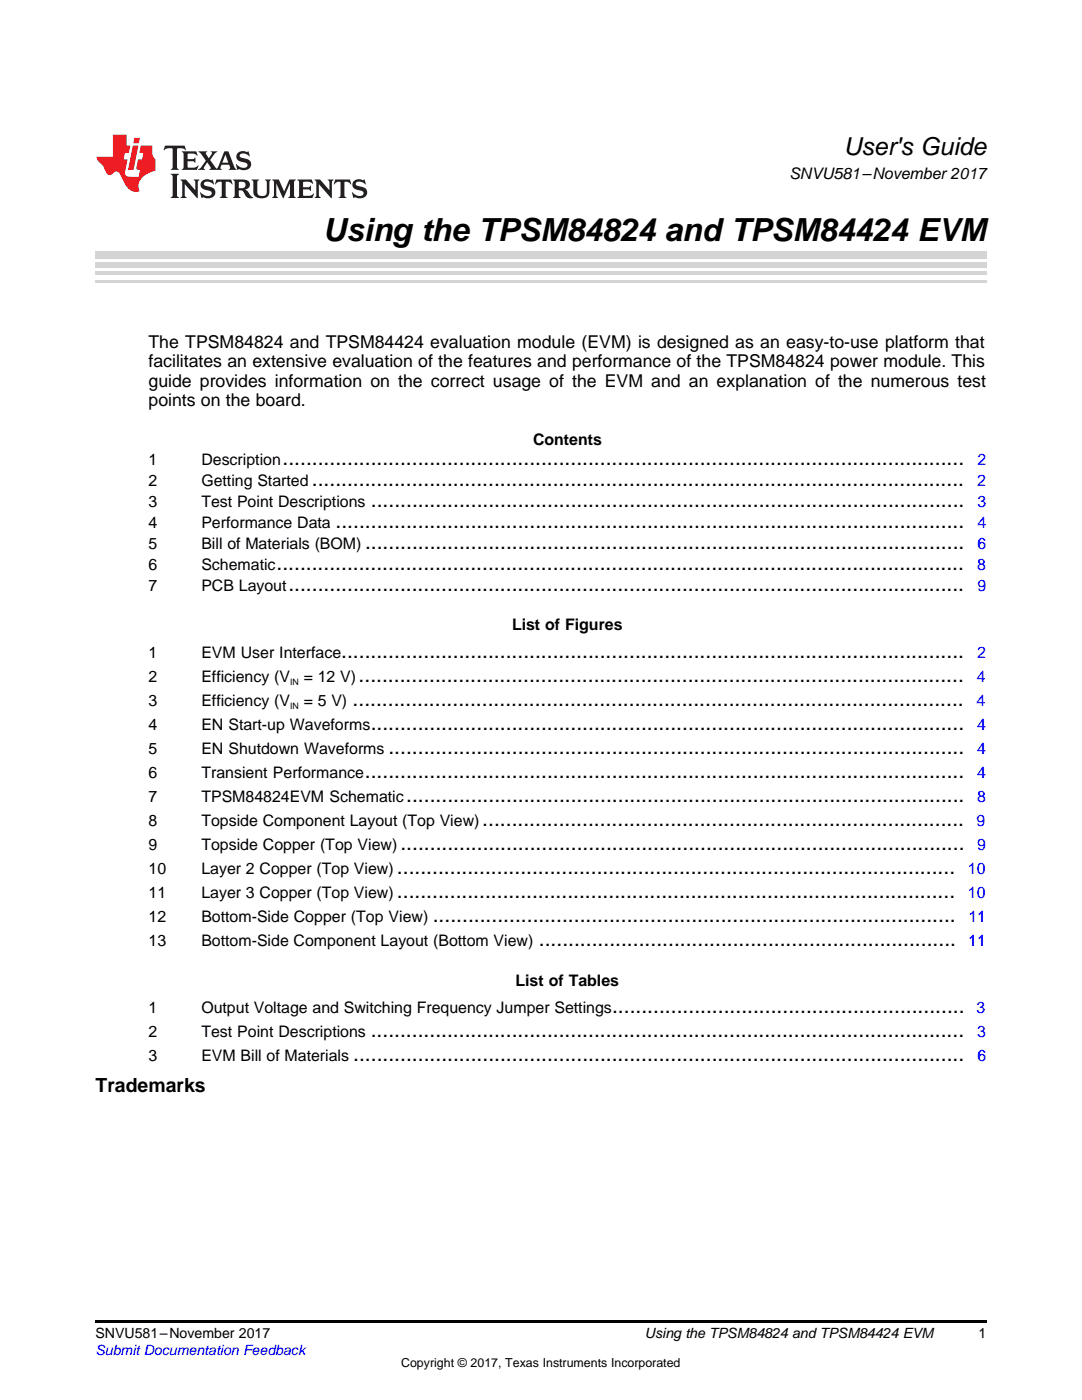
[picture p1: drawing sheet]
<svg xmlns="http://www.w3.org/2000/svg" width="216mm" height="279mm" viewBox="0 0 216 279" stroke-linecap="round" stroke-linejoin="round" font-family="sans-serif">
<defs><g id="words">
<text font-size="6.3" x="64.5" y="48">Using the TPSM84824 and TPSM84424 EVM</text>
<text font-size="4.9" x="168.3" y="30.9">User's Guide</text>
<g font-size="4.2">
<text x="56.4" y="92.9">....................................................................................................................</text>
<text x="62.2" y="97">...............................................................................................................</text>
<text x="74" y="101.2">.....................................................................................................</text>
<text x="67" y="105.4">...........................................................................................................</text>
<text x="55.2" y="113.7">.....................................................................................................................</text>
<text x="72.8" y="109.5">......................................................................................................</text>
<text x="57.5" y="117.9">...................................................................................................................</text>
<text x="68.1" y="131.3">..........................................................................................................</text>
<text x="71.6" y="136.1">.......................................................................................................</text>
<text x="70.4" y="140.9">........................................................................................................</text>
<text x="74" y="145.7">.....................................................................................................</text>
<text x="72.8" y="155.3">......................................................................................................</text>
<text x="77.5" y="150.5">..................................................................................................</text>
<text x="81.1" y="160.1">...............................................................................................</text>
<text x="96.2" y="164.9">..................................................................................</text>
<text x="79.9" y="169.7">................................................................................................</text>
<text x="79.2" y="174.4">...............................................................................................</text>
<text x="79.2" y="179.2">...............................................................................................</text>
<text x="86.4" y="184">.........................................................................................</text>
<text x="107.5" y="188.8">.......................................................................</text>
<text x="122.1" y="202.2">............................................................</text>
<text x="74" y="207">.....................................................................................................</text>
<text x="70.5" y="211.8">........................................................................................................</text>
</g>
<text font-size="3.9" x="19" y="217.9">Trademarks</text>
<g font-size="3.5">
<text x="29.6" y="69.4">The TPSM84824 and TPSM84424 evaluation module (EVM) is designed as an easy-to-use platform that</text>
<text x="29.6" y="73.3">facilitates an extensive evaluation of the features and performance of the TPSM84824 power module. This</text>
<text x="29.6" y="77.2">guide provides information on the correct usage of the EVM and an explanation of the numerous test</text>
<text x="29.6" y="81">points on the board.</text>
</g>
<g font-size="3.2">
<text x="157.5" y="35.7">SNVU581–November 2017</text>
<text x="106.4" y="88.8">Contents</text>
<text x="29.6" y="92.9">1</text>
<text x="40.2" y="92.9">Description</text>
<text x="29.6" y="97">2</text>
<text x="29.6" y="101.2">3</text>
<text x="40.2" y="97">Getting Started</text>
<text x="40.2" y="101.2">Test Point Descriptions</text>
<text x="29.6" y="105.4">4</text>
<text x="40.2" y="105.4">Performance Data</text>
<text x="29.6" y="109.5">5</text>
<text x="29.6" y="113.7">6</text>
<text x="40.2" y="109.5">Bill of Materials (BOM)</text>
<text x="40.2" y="113.7">Schematic</text>
<text x="29.6" y="117.9">7</text>
<text x="40.2" y="117.9">PCB Layout</text>
<text x="102.2" y="125.7">List of Figures</text>
<text x="29.6" y="131.3">1</text>
<text x="40.2" y="131.3">EVM User Interface</text>
<text x="29.6" y="136.1">2</text>
<text x="40.2" y="136.1">Efficiency (V</text>
<text x="60.6" y="136.1">= 12 V)</text>
<text x="29.6" y="140.9">3</text>
<text x="40.2" y="140.9">Efficiency (V</text>
<text x="60.6" y="140.9">= 5 V)</text>
<text x="29.6" y="145.7">4</text>
<text x="40.2" y="145.7">EN Start-up Waveforms</text>
<text x="29.6" y="150.5">5</text>
<text x="29.6" y="155.3">6</text>
<text x="40.2" y="150.5">EN Shutdown Waveforms</text>
<text x="40.2" y="155.3">Transient Performance</text>
<text x="29.6" y="160.1">7</text>
<text x="40.2" y="160.1">TPSM84824EVM Schematic</text>
<text x="29.6" y="164.9">8</text>
<text x="40.2" y="164.9">Topside Component Layout (Top View)</text>
<text x="29.6" y="169.7">9</text>
<text x="40.2" y="169.7">Topside Copper (Top View)</text>
<text x="29.6" y="174.4">10</text>
<text x="29.6" y="179.2">11</text>
<text x="40.2" y="174.4">Layer 2 Copper (Top View)</text>
<text x="40.2" y="179.2">Layer 3 Copper (Top View)</text>
<text x="29.6" y="184">12</text>
<text x="40.2" y="184">Bottom-Side Copper (Top View)</text>
<text x="29.6" y="188.8">13</text>
<text x="40.2" y="188.8">Bottom-Side Component Layout (Bottom View)</text>
<text x="102.9" y="196.7">List of Tables</text>
<text x="29.6" y="202.2">1</text>
<text x="40.2" y="202.2">Output Voltage and Switching Frequency Jumper Settings</text>
<text x="29.6" y="207">2</text>
<text x="40.2" y="207">Test Point Descriptions</text>
<text x="29.6" y="211.8">3</text>
<text x="40.2" y="211.8">EVM Bill of Materials</text>
</g>
<g font-size="3.2" fill="#00f">
<text x="195" y="92.9">2</text>
<text x="195" y="97">2</text>
<text x="195" y="101.2">3</text>
<text x="195" y="105.4">4</text>
<text x="195" y="113.7">8</text>
<text x="195" y="109.5">6</text>
<text x="195" y="117.9">9</text>
<text x="195" y="131.3">2</text>
<text x="194.9" y="136.1">4</text>
<text x="194.9" y="140.9">4</text>
<text x="195" y="145.7">4</text>
<text x="195" y="155.3">4</text>
<text x="195" y="150.5">4</text>
<text x="195" y="160.1">8</text>
<text x="194.9" y="164.9">9</text>
<text x="195" y="169.7">9</text>
<text x="193.1" y="174.4">10</text>
<text x="193.1" y="179.2">10</text>
<text x="193.2" y="184">11</text>
<text x="193.2" y="188.8">11</text>
<text x="194.9" y="202.2">3</text>
<text x="195" y="207">3</text>
<text x="195" y="211.8">6</text>
</g>
<g font-size="2.8">
<text x="19" y="267.1">SNVU581–November 2017</text>
<text x="128.7" y="267.1">Using the TPSM84824 and TPSM84424 EVM</text>
<text x="195.3" y="267">1</text>
</g>
<text font-size="2.8" fill="#00f" x="19" y="270.4">Submit Documentation Feedback</text>
<text font-size="2.5" x="80" y="272.7">Copyright © 2017, Texas Instruments Incorporated</text>
<g font-size="1.8">
<text x="57.9" y="136.7">IN</text>
<text x="57.9" y="141.5">IN</text>
</g>
</g></defs>
<path d="M19 263.5h177.8v.6h-177.8z" fill="#000"/>
<path d="M19 56.1h177.8" fill="none" stroke="#d4d4d4" stroke-width=".42"/>
<g fill="#d4d4d4">
<path d="M19 54.2h177.8v.7h-177.8z"/>
<path d="M19 52.4h177.8v1h-177.8z"/>
<path d="M19 50.3h177.8v1.4h-177.8z"/>
</g>
<path d="M32.9 29.1l-.3 .9h.1a1.64 1.64 0 0 1 1.7-.3l.1 3.6-.4 .6h1.6l-.4-.6v-3.5v-.1l.4-.1a1.36 1.36 0 0 1 1.3 .4h.1l-.3-.9zM36.3 30.2l.3 .3v.3v2.5v.3l-.3 .3h3l.3-.9h-.1a1.87 1.87 0 0 1-2 .4l-.1-1.2h1.2l.4 .3v-1.1l-.4 .3-1.2 .1 .1-1.1 .2-.1a1.66 1.66 0 0 1 1.7 .5l.1-.1-.3-.8zM39.6 30.2l1.5 1.9-.9 1.2-.7 .6h1.4l-.3-.3 .7-1.2 .8 1.2-.3 .3h2.5l-.3-.3 .2-.7h1.5l.2 .6-.3 .4h1.6l-.4-.5-1.2-3.2h-.8l-1.2 2.9-.4 .6-1.3-1.8 .9-1.1 .6-.6h-1.4l.3 .3-.6 1.1-.6-1 .2-.4zM45 30.8l.6 1.7h-1.2zM47.4 30.6a1.04 1.04 0 0 0-.2 1.1 1.04 1.04 0 0 0 1 .6l1 .2a.5 .5 0 0 1 .2 .6 .5 .5 0 0 1-.5 .4 1.76 1.76 0 0 1-1.7-.8l-.1 .1 .3 1.1 .2-.1a2.54 2.54 0 0 0 2.2-.3 1.12 1.12 0 0 0 .2-1.2 1.12 1.12 0 0 0-1-.6l-1-.3a.4 .4 0 0 1-.2-.4 .4 .4 0 0 1 .4-.3 1.6 1.6 0 0 1 1.6 .5h.1l-.3-1-.3 .2-.2-.1a1.62 1.62 0 0 0-1.7 .3zM34.1 34.7l.3 .3 .1 .3v3.6l-.1 .3-.3 .3h1.6l-.3-.3-.1-.3v-3.6l.1-.3 .3-.3zM36 35.8l.4 .6v2.5l-.1 .3-.3 .3h1.2l-.3-.6v-2.1l2.6 2.8v-3.2l.3-.6h-1.2l.3 .4 .1 1.7-1.9-2.1zM40.3 36.2a1.04 1.04 0 0 0-.2 1.1 1.04 1.04 0 0 0 .9 .6l1 .3a.5 .5 0 0 1 .2 .5 .5 .5 0 0 1-.4 .4 1.76 1.76 0 0 1-1.8-.7h-.1l.3 1.1 .2-.1a2.55 2.55 0 0 0 2.3-.3 1.12 1.12 0 0 0 .2-1.2 1.12 1.12 0 0 0-1-.6l-1-.3a.41 .41 0 0 1-.2-.4 .41 .41 0 0 1 .4-.3 1.6 1.6 0 0 1 1.5 .5h.1l-.3-1-.2 .2-.2-.1a1.64 1.64 0 0 0-1.7 .3zM43.2 35.8l-.3 1h.1a.95 .95 0 0 1 1.2-.5v2.6v.3l-.4 .3h1.6l-.3-.3-.1-.3v-2.4l.3-.2a1.02 1.02 0 0 1 1 .5h.1l-.3-1zM46.5 35.8l.3 .4v.2v2.5v.3l-.3 .3h1.5l-.3-.3-.1-1.2a.9 .9 0 0 1 1.2 .8 1.07 1.07 0 0 0 1.7 .6 1.97 1.97 0 0 1-1.1-1.3l-.5-.3a.98 .98 0 0 0 1-1 .98 .98 0 0 0-1-.9zM47.7 36.3h.2a.81 .81 0 0 1 1.1 .6 .64 .64 0 0 1-.7 .7h-.7zM50.2 35.8l.3 .4 .1 .2v1.9a1.59 1.59 0 0 0 2.1 1.2 1.15 1.15 0 0 0 1.1-1.2v-2.1l.3-.4h-1.2l.3 .6v1.9a.97 .97 0 0 1-.7 .9 .97 .97 0 0 1-1.1-.6l-.1-2.2 .1-.2 .3-.4zM54.3 35.8l.3 .4 .1 .2v2.5l-.4 .6h1.2l-.4-.6v-2.3l1.4 3 1.4-3v2.3l-.4 .6h1.5l-.3-.3v-.3v-2.5v-.2l.3-.4h-1.3l-1 2.4-1.1-2.4zM59.3 35.8l.3 .4 .1 .2v2.5l-.1 .3-.3 .3h3l.4-.8-.1-.1a1.88 1.88 0 0 1-2.1 .4v-1.2h1.2l.3 .3v-1l-.3 .2-1.2 .1v-1l.3-.1a1.66 1.66 0 0 1 1.6 .4h.1l-.3-.9zM62.8 35.8l.3 .6v2.5v.3l-.3 .3h1.2l-.4-.6v-2.1l2.6 2.8v-3.2l.3-.6h-1.1l.3 .4v1.7l-1.8-2.1zM66.9 35.8l-.3 1h.1a.95 .95 0 0 1 1.2-.5v2.6v.3l-.4 .3h1.6l-.3-.3-.1-.3v-2.4l.3-.2a1.02 1.02 0 0 1 1 .5h.1l-.3-1zM70.6 36.2a1.04 1.04 0 0 0-.2 1.1 1.04 1.04 0 0 0 .9 .6l1 .3a.5 .5 0 0 1 .2 .5 .5 .5 0 0 1-.4 .4 1.75 1.75 0 0 1-1.8-.7h-.1l.3 1.1 .2-.1a2.56 2.56 0 0 0 2.3-.3 1.12 1.12 0 0 0 .2-1.2 1.12 1.12 0 0 0-1-.6l-1-.3a.4 .4 0 0 1-.2-.4 .4 .4 0 0 1 .4-.3 1.6 1.6 0 0 1 1.5 .5h.1l-.3-1-.2 .2-.2-.1a1.64 1.64 0 0 0-1.7 .3z" fill="#231f20"/>
<path d="M22.5 26.9v4.4h-3.2a2.57 2.57 0 0 0 1.2 1.7l.4 .8a1.22 1.22 0 0 0 1.3 1.1l.2-.2a.9 .9 0 0 1 1-.5 .9 .9 0 0 1 .7 .9l.5 1.1a2.58 2.58 0 0 0 3.3 1.9 2.35 2.35 0 0 1 .9-3.1l1.1-.6 1.1-.3v-2.3a1.45 1.45 0 0 1-.6-1.3v-1.5h-2.3l-.3 1.5h.8l-.2 1.3h-.9l-.3 1.6 .1 .4 .7 .1-.3 1.4h-1.1a1.52 1.52 0 0 1-1.7-.6l.6-2.9h-.8l.2-1.3h.8l.3-1.5h-.7v-2.1zM26.5 29l-1 4.9h1.2l.9-4.9zM26.8 27.5l-.2 1.1h1.1l.2-1.1z" fill="#ee1d23"/>
<use href="#words"/>
</svg>
